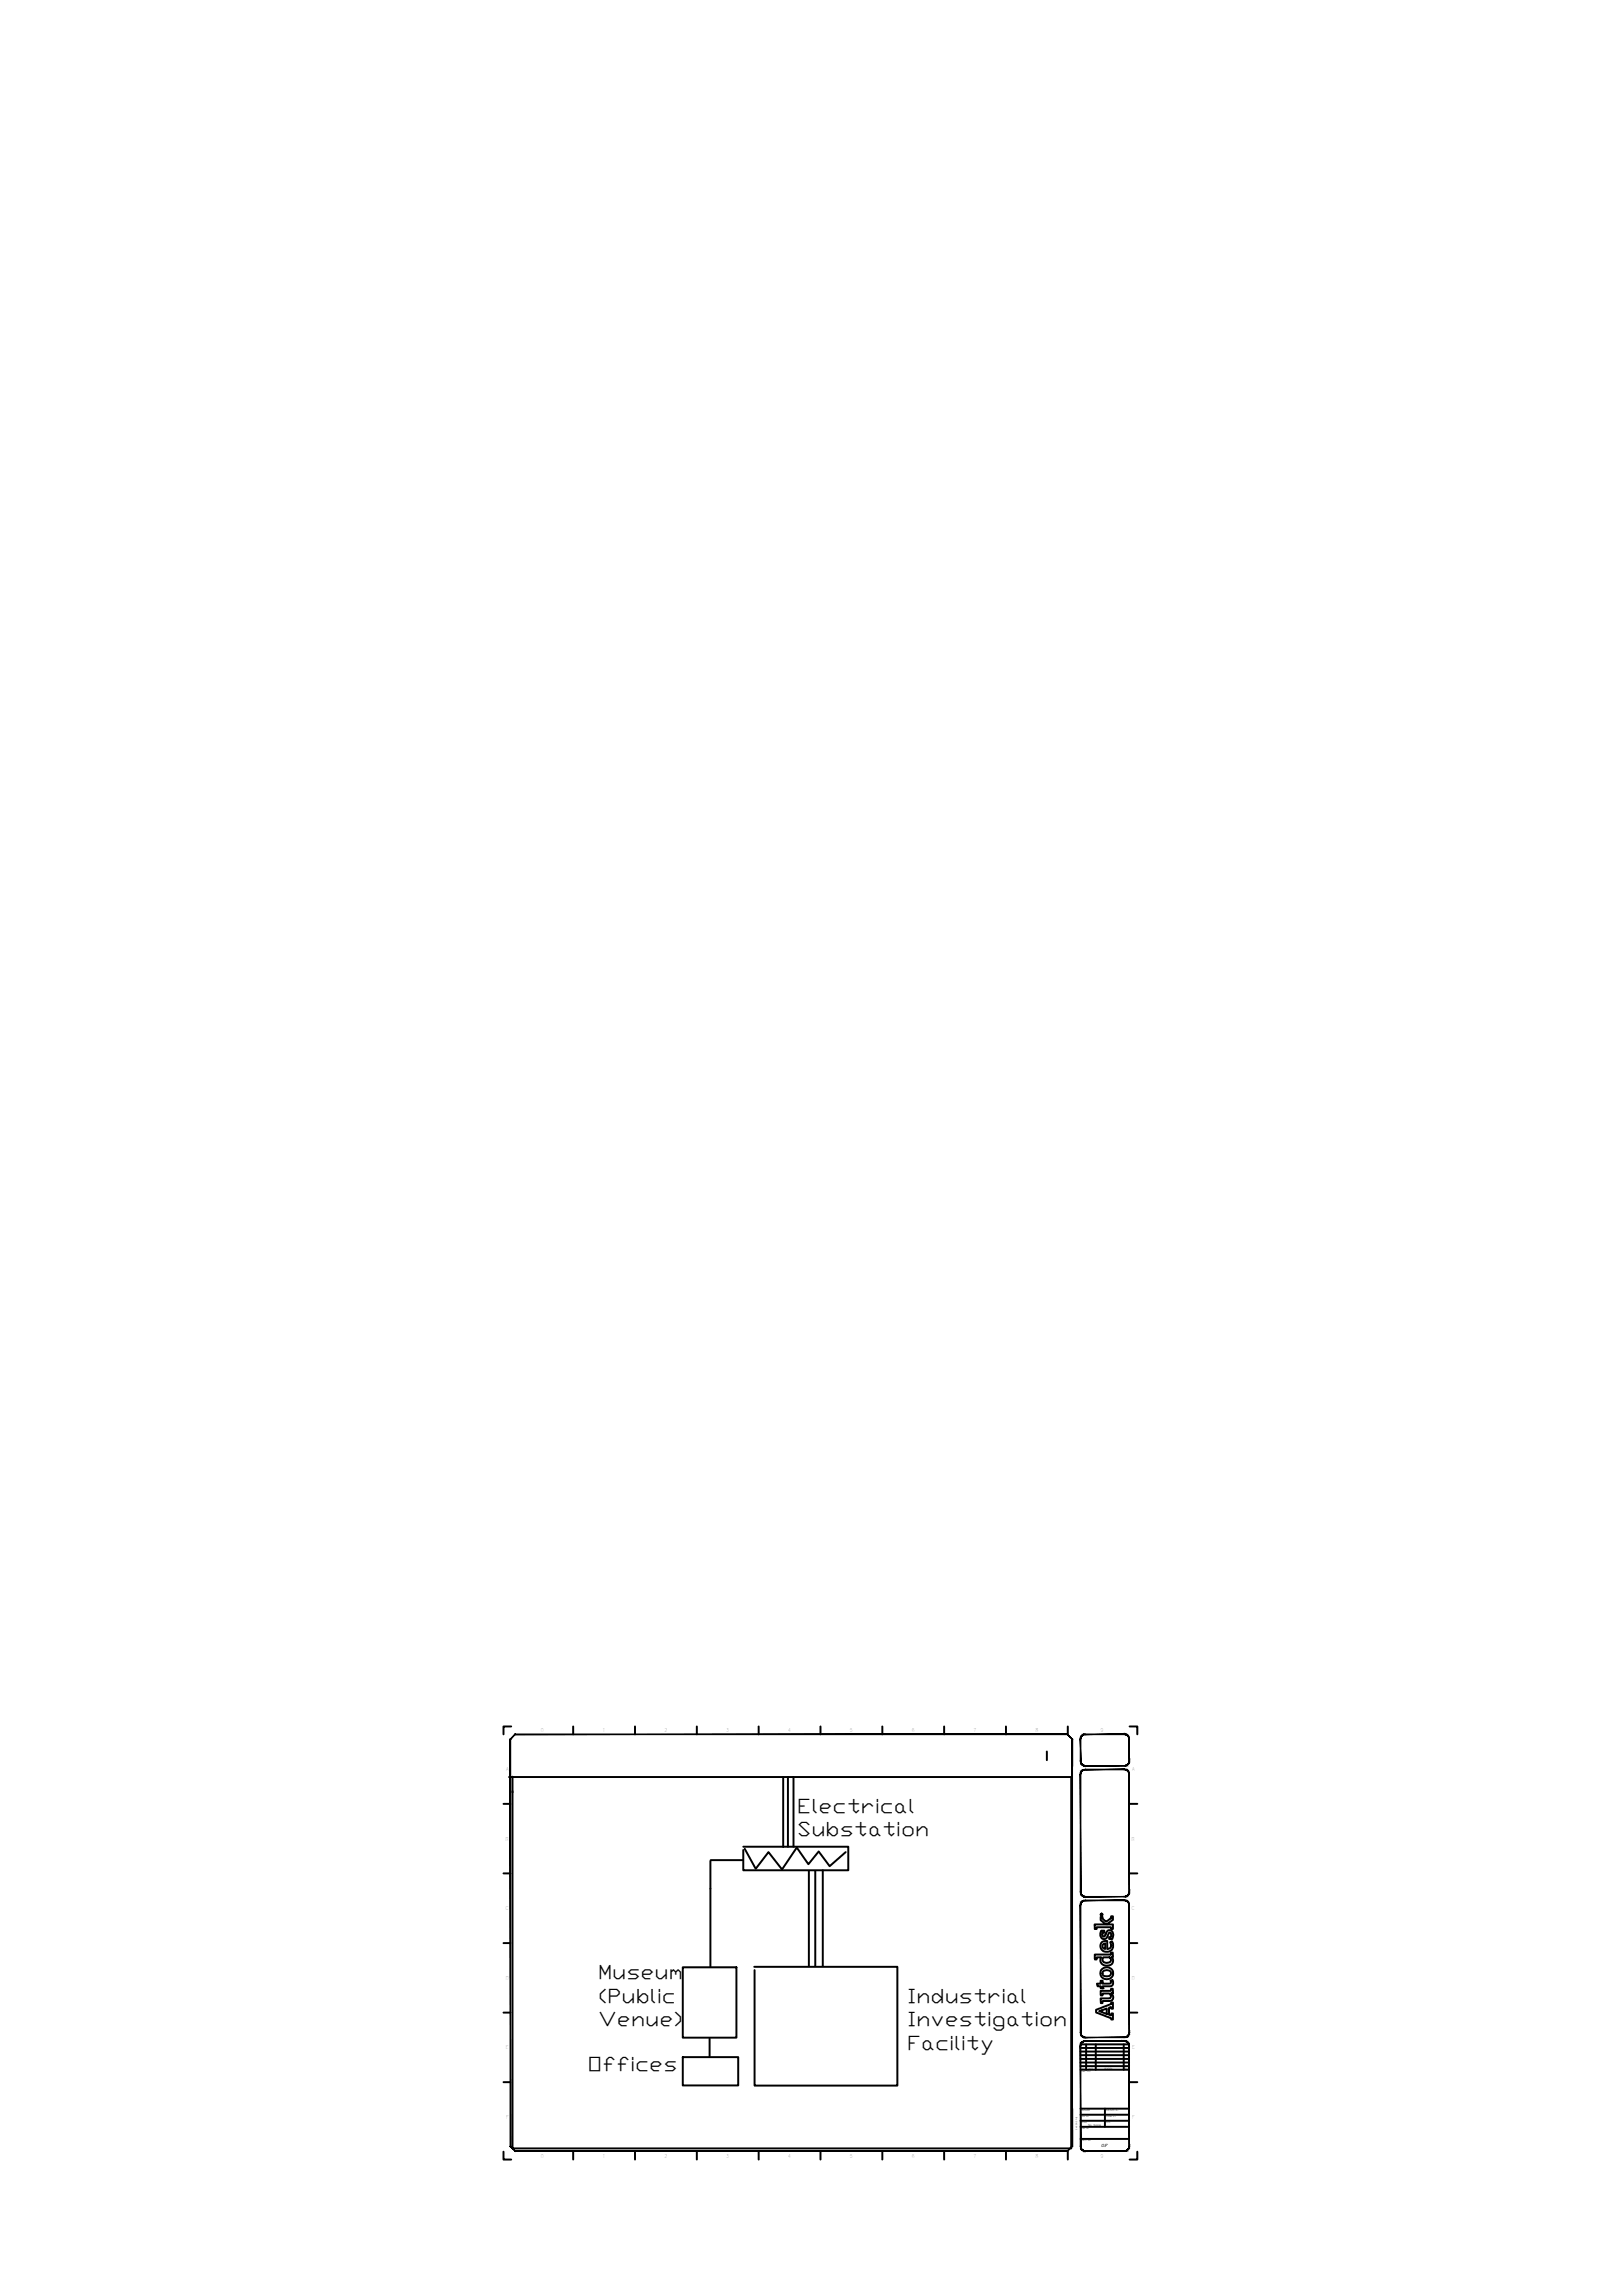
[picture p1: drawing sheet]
<svg xmlns="http://www.w3.org/2000/svg" width="210mm" height="297mm" viewBox="0 0 210 297" stroke-linecap="round" stroke-linejoin="round" font-family="sans-serif">
<defs><g id="words">
<g font-size="2.5">
<text x="103.2" y="234.6">Electrical</text>
<text x="103.2" y="237.6">Substation</text>
<text x="77.4" y="256">Museum</text>
<text x="77.4" y="259.1">(Public</text>
<text x="77.4" y="262.1">Venue)</text>
<text x="117.4" y="259.1">Industrial</text>
<text x="117.4" y="262.2">Investigation</text>
<text x="76.1" y="267.9">Offices</text>
<text x="117.4" y="265.2">Facility</text>
</g>
<g font-size=".7">
<text x="134" y="224.1">8</text>
<text x="65.5" y="229.1">A</text>
<text x="65.4" y="238.1">B</text>
<text x="65.4" y="247.1">C</text>
<text x="65.5" y="256.1">D</text>
<text x="65.5" y="265.1">E</text>
<text x="65.5" y="274.1">F</text>
<text x="102" y="279.1">4</text>
<text x="134" y="279.1">8</text>
</g>
<text font-size=".5" x="142.5" y="277.7">OF</text>
<text font-size=".3" x="140.8" y="275">No Scale</text>
<g font-size=".2">
<text x="140" y="268">DWG TITLE</text>
<text x="140" y="267.6">NO.</text>
<text x="140.9" y="267.6">DATE</text>
<text x="142.9" y="267.6">REVISION</text>
<text x="145.6" y="267.6">BY</text>
<text x="139.4" y="275.5" transform="rotate(-90 139.4 275.5)">CAD DWG FILE</text>
<text x="140" y="274.6">SCALE</text>
<text x="140" y="275.4">DWG NO</text>
<text x="140" y="273.9">JOB NO</text>
<text x="140" y="273.1">ENGINEER</text>
<text x="143.1" y="274.6">DATE</text>
<text x="143.1" y="273.9">DRAWN BY</text>
<text x="143.1" y="273.1">CHECKED BY</text>
<text x="140" y="277">SHEET NO</text>
</g>
</g></defs>
<!-- layer: Title blocks -->
<g fill="none" stroke="#000" stroke-width=".25">
<path d="M65.2 233.4h.8M66.2 223.4h-1v1M74.2 223.4v1M82.2 223.4v1M90.2 223.4v1M98.2 223.4v1M106.2 223.4v1M114.2 223.4v1M122.2 223.4v1M130.2 223.4v1M138.2 223.4v1M146.2 223.4h1v1"/>
<path d="M146.2 233.4h1M65.2 242.4h.8M65.2 251.4h.8M146.2 242.4h1M146.2 251.4h1M65.2 278.4v1h1M65.2 260.4h.8M65.2 269.4h.8M74.2 278.3v1.1M82.2 278.3v1.1M90.2 278.3v1.1M98.2 278.3v1.1"/>
<path d="M106.2 278.3v1.1M114.2 278.3v1.1M122.2 278.3v1.1M130.2 278.3v1.1M138.2 278.2v1.2M146.2 260.4h1M146.2 269.4h1M147.2 278.4v1h-1"/>
</g>
<!-- layer: TITLE -->
<g fill="none" stroke="#000" stroke-width=".25">
<path d="M138.8 225v3.5M138.8 272.8v4.9M139.8 267.3h6.3M139.8 266.8h6.3M139.8 266.4h6.3M139.8 265.9h6.3M139.8 265.4h6.3M139.8 265h6.3M139.8 264.5h6.3M139.8 267.8h6.3M139.8 276.7h6.3M139.8 275.2h6.3"/>
<path d="M139.8 274.4h6.3M139.8 273.6h6.3M139.8 272.8h6.3M140.6 264.5v3.3M141.8 264.5v3.3M143 272.8v2.4M145.4 264.5v3.3"/>
</g>
<g fill="#000" stroke="#000" stroke-width=".13">
<path d="M139.8 227.8h.1l-.1 .2zM139.9 227.8l-.1 .2h.1zM139.8 228h.1v.2zM139.9 228v.2zM139.9 228.2h.1l.1 .2zM140 228.2l.1 .2v-.1zM140.1 228.4v-.1l.2 .2zM140.1 228.3l.2 .2v-.1zM140.3 228.4l.2 .1h-.2zM140.3 228.4l.2 .1z"/>
<path d="M139.8 229.6l.1 15.2v-15.2zM139.8 229.6l.1 15.2h-.1z"/>
<path d="M139.8 225l.1 2.8v-2.8zM139.8 225l.1 2.8h-.1z"/>
<path d="M140.3 228.9h.2v.1zM140.3 228.9l.2 .1zM140.1 229l.2-.1v.1zM140.1 229v.1l.2-.1zM140.1 229v.1l-.2 .1zM139.9 229.2l.2-.1zM139.9 229.2h.1l-.2 .1zM140 229.2l-.2 .1 .1 .1zM139.8 229.3l.1 .1-.1 .2zM139.9 229.4l-.1 .2h.1z"/>
<path d="M140.3 224.4l.2-.1v.1zM140.3 224.4h.2zM140.1 224.5l.2-.1zM140.1 224.5l.2-.1zM140.1 224.5l-.2 .1zM139.9 224.6l.2-.1zM139.9 224.6h.1l-.2 .2zM140 224.6l-.2 .2h.1zM139.8 224.8h.1l-.1 .2zM139.9 224.8l-.1 .2h.1z"/>
<path d="M140.5 224.4h5v-.1zM140.5 224.3h5l-5 .1z"/>
<path d="M140.5 228.5l5-.1zM140.5 228.4h5z"/>
<path d="M140.5 229h5v-.1zM140.5 228.9h5l-5 .1z"/>
<path d="M145.5 228.4l.2 .1zM145.5 228.4l.2 .1v-.1zM145.7 228.4h.2l-.2 .1zM145.7 228.4h.2l-.1-.1zM145.8 228.3l.2-.1-.1 .2zM145.8 228.3l.2-.1zM146 228.2l.1-.2-.1 .2zM146.1 228l-.1 .2 .1-.2zM146.2 227.8l-.1 .2zM146.1 227.8v.2l.1-.2z"/>
<path d="M146.1 229.6l.1 15.2v-15.2zM146.1 229.6l.1 15.2h-.1z"/>
<path d="M146.1 225l.1 2.8v-2.8zM146.1 225l.1 2.8h-.1z"/>
<path d="M146.1 229.3l.1 .3h-.1zM146.1 229.4v.2v-.3zM146 229.2l.1 .1v.1zM146 229.2l.1 .2-.1-.2zM145.9 229l.1 .2zM145.9 229l.1 .2zM145.7 228.9l.2 .1-.1 .1zM145.7 228.9l.1 .2zM145.5 228.9h.2v.1zM145.5 228.9v.1h.2z"/>
<path d="M146.1 224.8l.1 .2h-.1zM146.1 224.8v.2v-.2zM146 224.6l.1 .2zM146 224.6l.1 .2-.1-.2zM145.9 224.5l.1 .1zM145.9 224.5l.1 .1zM145.7 224.4l.2 .1h-.1zM145.7 224.4l.1 .1zM145.5 224.3l.2 .1zM145.5 224.3v.1h.2z"/>
<path d="M139.8 244.8h.1l-.1 .2zM139.9 244.8l-.1 .2 .1-.1zM139.8 245l.1-.1v.2zM139.9 244.9v.2zM139.9 245.1h.1l.1 .2zM140 245.1l.1 .2v-.1zM140.1 245.2l.2 .2-.2-.1zM140.1 245.2l.2 .2v-.1zM140.3 245.3l.2 .1h-.2zM140.3 245.3l.2 .1z"/>
<path d="M139.8 246.5l.1 16.5v-16.5zM139.8 246.5l.1 16.5h-.1z"/>
<path d="M140.5 245.3h5zM140.5 245.4l5-.1z"/>
<path d="M140.5 245.8v.1l5-.1zM140.5 245.9l5-.1v.1z"/>
<path d="M140.3 245.9l.2-.1v.1zM140.3 245.9h.2zM140.1 245.9h.2zM140.1 245.9v.1l.2-.1zM140.1 245.9v.1l-.2 .1zM139.9 246.1l.2-.1zM139.9 246.1h.1l-.2 .2zM140 246.1l-.2 .2h.1zM139.8 246.3h.1l-.1 .2zM139.9 246.3l-.1 .2h.1z"/>
<path d="M145.5 245.3l.2 .1zM145.5 245.3l.2 .1v-.1zM145.7 245.3h.2l-.2 .1zM145.7 245.3h.2l-.1-.1zM145.8 245.2l.2-.1-.1 .2zM145.8 245.2l.2-.1zM146 245.1l.1-.1-.1 .1zM146.1 244.9l-.1 .2 .1-.1zM146.2 244.8l-.1 .2v-.1zM146.1 244.8v.1l.1-.1z"/>
<path d="M146.1 246.3l.1 .2h-.1zM146.1 246.3v.2v-.2zM146 246.1l.1 .2zM146 246.1l.1 .2-.1-.2zM145.9 245.9l.1 .2zM145.9 245.9l.1 .2zM145.7 245.9h.2l-.1 .1zM145.7 245.9l.1 .1zM145.5 245.8l.2 .1zM145.5 245.8v.1h.2z"/>
<path d="M146.1 246.5l.1 16.5v-16.5zM146.1 246.5l.1 16.5h-.1z"/>
<path d="M138.7 225v52.7h.1zM138.7 225h.1v52.7zM138.1 224.4l.6 .6h.1zM138.1 224.3l.7 .7-.7-.6zM66.7 224.4h71.4v-.1zM66.7 224.3h71.4l-71.4 .1zM66.7 224.3l-.6 .7 .6-.6zM66.7 224.3l-.6 .7h-.1zM66 225l.1 52.7v-52.7zM66 225l.1 52.7h-.1zM66 277.7l.7 .6-.6-.6zM66 277.7l.7 .6zM66.7 278.3h71.4zM66.7 278.3h71.4zM138.7 277.7l-.6 .6zM138.7 277.7h.1l-.7 .6z"/>
<path d="M139.8 277.7h.1l-.1 .2zM139.9 277.7l-.1 .2 .1-.1zM139.8 277.9l.1-.1v.3zM139.9 277.8v.3zM139.9 278.1l.1-.1 .1 .2zM140 278l.1 .2v-.1zM140.1 278.2v-.1l.2 .2zM140.1 278.1l.2 .2v-.1zM140.3 278.2l.2 .1h-.2zM140.3 278.2l.2 .1z"/>
<path d="M139.8 263h.1l-.1 .2zM139.9 263l-.1 .2 .1-.1zM139.8 263.2l.1-.1v.2zM139.9 263.1v.2zM139.9 263.3h.1l.1 .2zM140 263.3l.1 .2v-.1zM140.1 263.5v-.1l.2 .2zM140.1 263.4l.2 .2v-.1zM140.3 263.5l.2 .1h-.2zM140.3 263.5l.2 .1z"/>
<path d="M139.8 264.7l.1 13v-13zM139.8 264.7l.1 13h-.1z"/>
<path d="M140.5 263.6h5zM140.5 263.6h5z"/>
<path d="M140.5 264v.1l5-.1zM140.5 264.1l5-.1v.1z"/>
<path d="M140.3 264.1l.2-.1v.1zM140.3 264.1h.2zM140.1 264.1h.2zM140.1 264.1v.1l.2-.1zM140.1 264.1v.1l-.2 .1zM139.9 264.3l.2-.1zM139.9 264.3h.1l-.2 .2zM140 264.3l-.2 .2h.1zM139.8 264.5h.1l-.1 .2zM139.9 264.5l-.1 .2h.1z"/>
<path d="M140.5 278.3h5zM140.5 278.3h5z"/>
<path d="M145.5 278.3h.2zM145.5 278.3h.2v-.1zM145.7 278.2h.2l-.2 .1zM145.7 278.2h.2l-.1-.1zM145.8 278.1h.2l-.1 .1zM145.8 278.1h.2zM146 278l.1-.1-.1 .2zM146.1 277.8l-.1 .2 .1-.1zM146.2 277.7l-.1 .2v-.1zM146.1 277.7v.1l.1-.1z"/>
<path d="M145.5 263.6h.2zM145.5 263.6h.2v-.1zM145.7 263.5h.2l-.2 .1zM145.7 263.5h.2l-.1-.1zM145.8 263.4l.2-.1-.1 .2zM146 263.3l-.2 .1 .2-.1zM146 263.3l.1-.1-.1 .1zM146.1 263.1l-.1 .2 .1-.1zM146.2 263l-.1 .2v-.1zM146.1 263v.1l.1-.1z"/>
<path d="M146.1 264.5l.1 .2h-.1zM146.1 264.5v.2v-.2zM146 264.3l.1 .2zM146 264.3l.1 .2-.1-.2zM145.9 264.1l.1 .2zM145.9 264.1l.1 .2zM145.7 264.1h.2l-.1 .1zM145.7 264.1l.1 .1zM145.5 264l.2 .1zM145.5 264v.1h.2z"/>
<path d="M146.1 264.7l.1 13v-13zM146.1 264.7l.1 13h-.1z"/>
</g>
<!-- layer: SYMS -->
<g fill="none" stroke="#000" stroke-width=".25">
<path d="M141.7 252.9h2l.1-.3h.2v.6h-.2a.64 .64 0 0 1 .2 .8 .64 .64 0 0 1-.7 .3 .7 .7 0 0 1-.8-.3 .7 .7 0 0 1 0-.8h-.6v.3h-.2zM142 256.6h.4v-.3h.3v.3h.4a.58 .58 0 0 0 .7-.1l-.1-.2 .2-.1a.51 .51 0 0 1 .1 .6 .51 .51 0 0 1-.7 .2h-.6a.15 .15 0 0 1-.1 .2 .15 .15 0 0 1-.2 0v-.2a.3 .3 0 0 1-.3 0 .3 .3 0 0 1-.1-.4zM142.4 248h.3a.69 .69 0 0 0 .5 .6l.5-.4 .1-.3h.2v.2a.41 .41 0 0 1-.3 .5l-.5 .4h.8v.6h-.2l-.1-.3h-1.8a.17 .17 0 0 1 0 .2 .17 .17 0 0 1-.2 .1v-.6h1.4l-.7-.6zM142.4 257.6h1.3l.1-.3h.2v.6h-.2a.55 .55 0 0 1 .2 .7 .55 .55 0 0 1-.7 .3h-.6v.3h-.2l-.1-.7h.9a.34 .34 0 0 0 .5-.2 .34 .34 0 0 0-.3-.4h-.8v.3h-.2zM142.5 251.3l.3-.1 .5-.1v1a.23 .23 0 0 0 .2 .1 .23 .23 0 0 0 .2-.2l.1-.3-.1-.4 .2-.1a.81 .81 0 0 1-.6 1.3 .81 .81 0 0 1-.8-1.2zM142.5 249.8h.4v.2h-.1a.31 .31 0 0 0 0 .5h.2a.75 .75 0 0 1 .7-.8 .77 .77 0 0 1 .2 1.2h-.4v-.2a.3 .3 0 0 0 .3-.5 .18 .18 0 0 0-.2-.2 .18 .18 0 0 0-.2 .2 .56 .56 0 0 1-.2 .6 .56 .56 0 0 1-.6-.1 .86 .86 0 0 1-.1-.9zM142.7 257.2h.1M142.8 255a.63 .63 0 0 1 1 .3 .61 .61 0 0 1-.5 .4 .61 .61 0 0 1-.6-.3zM142.8 251.6l.2-.2v.7a.3 .3 0 0 1-.3-.2 .3 .3 0 0 1 .1-.3zM142.8 253.3l.6-.1a.35 .35 0 0 1 .4 .4 .35 .35 0 0 1-.5 .3 .46 .46 0 0 1-.5-.1 .46 .46 0 0 1 0-.5zM143.7 248.2h.1M141.8 260l1.9-.7 .1-.2h.2v.8h-.2v-.2a.2 .2 0 0 0-.3 .2v.8h.3v-.2h.2v.8h-.2a.68 .68 0 0 0-.6-.4l-1.1-.4a.29 .29 0 0 1-.3-.2 .29 .29 0 0 1 0-.3z"/>
<path d="M142.2 260.2l1-.4v.7zM143.2 260.5h.1"/>
<circle cx="143.2" cy="255.3" r=".8"/>
</g>
<!-- layer: LAYER_1 -->
<g fill="none" stroke="#000" stroke-width=".25">
<path d="M142.5 247.7h.1h-.1zM142.5 247.7h.1"/>
<circle cx="142.6" cy="247.7" r=".12"/>
<circle cx="142.6" cy="247.7" r=".1"/>
</g>
<!-- layer: 0 -->
<g fill="none" stroke="#000" stroke-width=".25">
<path d="M65.9 229.9h72.7v48h-72.3v-46.2M66.3 229.9v2M96.2 238.9h13.6v3.1h-13.6v-2.7M96.4 239.2l1.4 2.6 1.6-2.2 1.8 2.3 1.9-2.9 1.5 2.2 1.3-1.7 1.5 1.9 2-1.8M101.4 229.9v9.1M102 229.9v9M102.7 229.9v9M135.5 226.6v1.1M88.4 254.5h6.9v9.1h-6.9zM91.9 240.8v13.7M92 240.7h4.1M97.6 254.5h18.5v15.3h-18.5v-14.9"/>
<path d="M104.7 242v12.3M105.5 242v12.4M106.5 242v12.3M88.4 266.1h7.1v3.7h-7.1zM91.8 263.7v2.4"/>
</g>
<use href="#words"/>
</svg>
